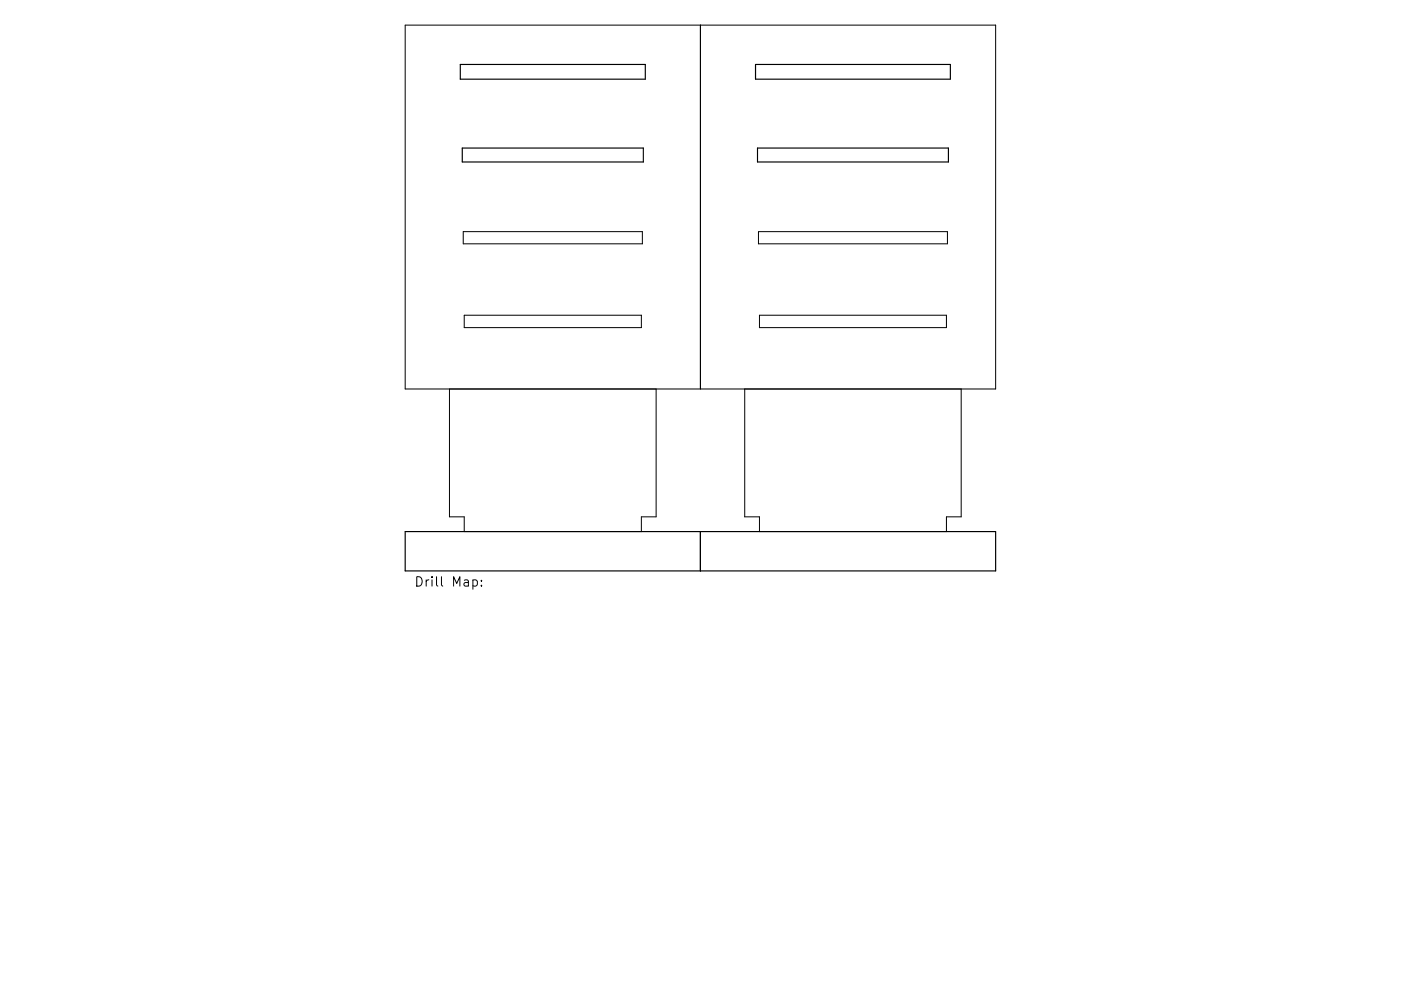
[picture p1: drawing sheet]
<svg xmlns="http://www.w3.org/2000/svg" width="297mm" height="210mm" viewBox="0 0 297 210" stroke-linecap="round" stroke-linejoin="round" font-family="sans-serif">
<defs><g id="words">
<g font-size="2.8">
<text x="87.8" y="125.1">Drill</text>
<text x="95.8" y="125.1">Map:</text>
</g>
</g></defs>
<path d="M85.9 5.3h125.2v77.2h-125.2zM148.5 5.3v77.2M98.2 49.1h38v2.6h-38zM160.8 49.1h40.1v2.6h-40.1zM98.4 66.9h37.6v2.6h-37.6zM161 66.9h39.7v2.6h-39.7zM95.3 82.5v27.2h3.1v3.1h37.6v-3.1h3.1v-27.2M157.9 82.5v27.2h3.1v3.1h39.7v-3.1h3.1v-27.2M93.6 122.4v1.7l.3 .3" fill="none" stroke="#000" stroke-width=".21"/>
<path d="M97.6 13.7h39.2v3.1h-39.2zM160.2 13.7h41.3v3.1h-41.3zM98 31.4h38.4v3h-38.4zM160.6 31.4h40.5v3h-40.5zM85.9 112.8h125.2v8.3h-125.2zM148.5 112.8v8.3" fill="none" stroke="#000" stroke-width=".25"/>
<use href="#words"/>
</svg>
